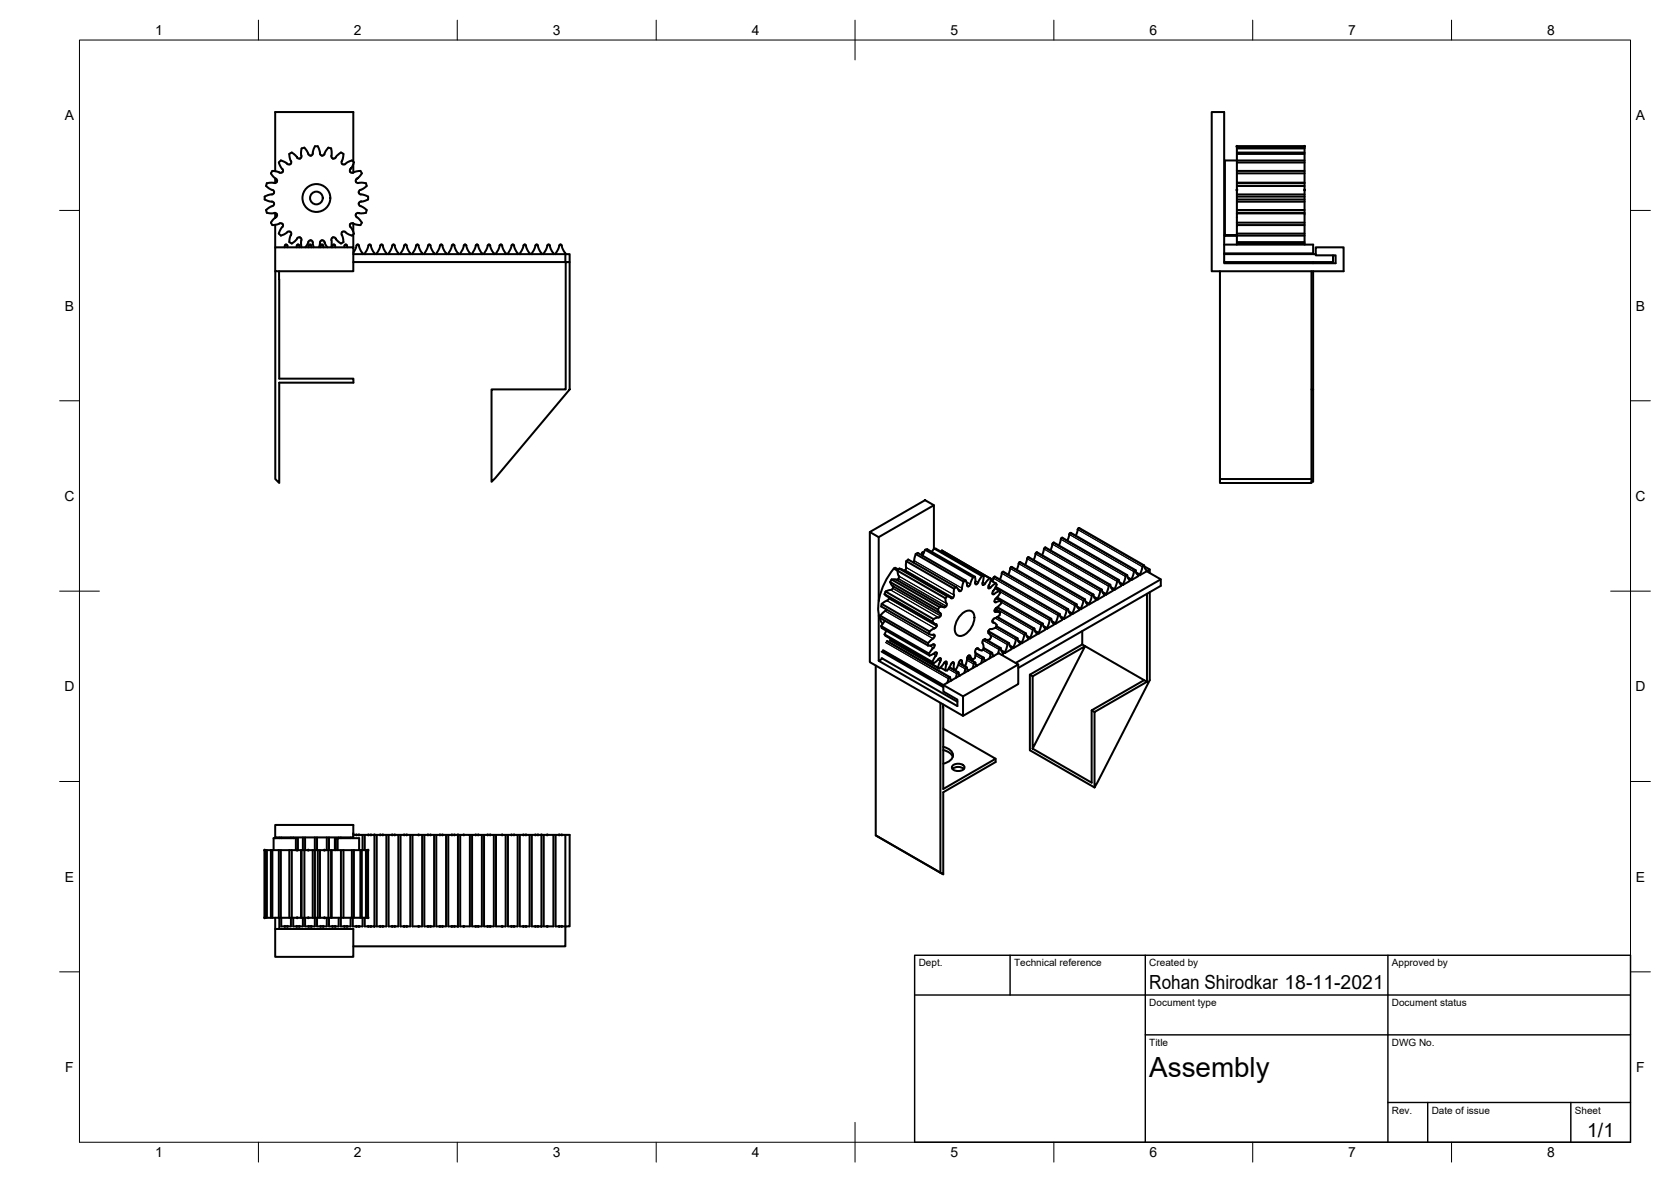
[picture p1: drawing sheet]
<svg xmlns="http://www.w3.org/2000/svg" width="420mm" height="297mm" viewBox="0 0 420 297" stroke-linecap="round" stroke-linejoin="round" font-family="sans-serif">
<defs><g id="words">
<text font-size="7" x="289" y="270.6">Assembly</text>
<g font-size="4.9">
<text x="289" y="248.5">Rohan Shirodkar 18-11-2021</text>
<text x="399.1" y="285.7">1/1</text>
</g>
<g font-size="3.5">
<text x="39" y="8.8">1</text>
<text x="89" y="8.8">2</text>
<text x="139" y="8.8">3</text>
<text x="189" y="8.8">4</text>
<text x="239" y="8.8">5</text>
<text x="289" y="8.8">6</text>
<text x="339" y="8.8">7</text>
<text x="389" y="8.8">8</text>
<text x="16.3" y="30.2">A</text>
<text x="411.3" y="30.2">A</text>
<text x="16.3" y="78">B</text>
<text x="411.3" y="78">B</text>
<text x="16.2" y="125.9">C</text>
<text x="411.2" y="125.9">C</text>
<text x="16.2" y="173.7">D</text>
<text x="411.2" y="173.7">D</text>
<text x="16.3" y="221.6">E</text>
<text x="411.3" y="221.6">E</text>
<text x="16.4" y="269.4">F</text>
<text x="411.4" y="269.4">F</text>
<text x="39" y="290.8">1</text>
<text x="89" y="290.8">2</text>
<text x="139" y="290.8">3</text>
<text x="189" y="290.8">4</text>
<text x="239" y="290.8">5</text>
<text x="289" y="290.8">6</text>
<text x="339" y="290.8">7</text>
<text x="389" y="290.8">8</text>
</g>
<g font-size="2.5">
<text x="231" y="242.9">Dept.</text>
<text x="255" y="242.9">Technical reference</text>
<text x="289" y="242.9">Created by</text>
<text x="350" y="242.9">Approved by</text>
<text x="289" y="252.8">Document type</text>
<text x="350" y="252.8">Document status</text>
<text x="289" y="262.9">Title</text>
<text x="350" y="262.9">DWG No.</text>
<text x="350" y="279.9">Rev.</text>
<text x="360" y="279.9">Date of issue</text>
<text x="396" y="279.9">Sheet</text>
</g>
</g></defs>
<!-- layer: Visible -->
<g fill="none" stroke="#000" stroke-width=".51">
<path d="M75.8 39.2a.62 .62 0 0 1-.5 .6 .62 .62 0 0 1-.7-.4l-.6-.6a.66 .66 0 0 0-.9-.4 .66 .66 0 0 0-.3 1l.4 1.1M75.8 37.3v1.9M75.8 37.3a.87 .87 0 0 1 1.3 .5l.4 .9M83.2 37.3l.1 1.9M83.3 37.3a.93 .93 0 0 0-1.3 .6l-.3 .5a.69 .69 0 0 1-.5 .6 .69 .69 0 0 1-.7-.2l-.3-1.3a.67 .67 0 0 0-.6-.8 .67 .67 0 0 0-.7 .7l-.2 .8a.68 .68 0 0 1-.3 .7 .68 .68 0 0 1-.8 0l-.1-.2M83.3 39.2a.61 .61 0 0 0 .6 .6 .61 .61 0 0 0 .6-.5l.6-.5a.71 .71 0 0 1 1-.3 .71 .71 0 0 1 .2 1.1l-.4 .9M304.7 28.2h3.1v38h28v-2h-5v-2h7v6h-33.1zM311 37.1h17M311 37.3h17M311 38.3h17M311 38.7h17M67.1 46a.93 .93 0 0 0 .6 1.4l.5 .3a.62 .62 0 0 1 .6 .5 .62 .62 0 0 1-.4 .7"/>
<path d="M68.3 48.9l-1.1 .2a.66 .66 0 0 0-.7 .6 .66 .66 0 0 0 .7 .7l1.1 .3M68.4 50.7a.62 .62 0 0 1 .4 .6 .62 .62 0 0 1-.6 .6l-.7 .4a.7 .7 0 0 0-.6 .9 .7 .7 0 0 0 1 .4l1.1-.1M69 46h-1.9M69 53.5a.61 .61 0 0 1 .6 .5 .61 .61 0 0 1-.4 .7l-.6 .6a.7 .7 0 0 0-.4 1 .7 .7 0 0 0 1.1 .2l1-.4M69.2 44.8v1.2M69.2 53.5v1.2M69.2 56.5v5.7M70.1 40.8l.9 1.7M70.3 43.4l-1.1-.4a.66 .66 0 0 0-.9 .2 .66 .66 0 0 0 .2 .9l.7 .7a.6 .6 0 0 1 .4 .7 .6 .6 0 0 1-.6 .5M70.3 56.1h.5l.3 .3M70.6 40.3l.9 .4 1 .6h.5M70.6 40.3l-.5 .5"/>
<path d="M71 57.1l-.6 .9a.67 .67 0 0 0-.1 1 .67 .67 0 0 0 1 0l1.2-.8h.5M71 42.5a.57 .57 0 0 1 0 .7 .57 .57 0 0 1-.7 .2M71.1 56.4l-.1 .6M73 58.2a.53 .53 0 0 1 .1 .9l-.3 1a.67 .67 0 0 0 .2 .9 .67 .67 0 0 0 .9-.2l.7-.6a.62 .62 0 0 1 .7-.5 .62 .62 0 0 1 .5 .6M73.2 40.5v.5l-.2 .3M85.9 40.5v.5l.2 .3M86.1 58.2a.57 .57 0 0 0-.1 .9l.3 .9a.73 .73 0 0 1-.3 1.1 .73 .73 0 0 1-1-.5l-.5-.5a.59 .59 0 0 0-.7-.4 .59 .59 0 0 0-.5 .6M88.1 56.4v.6M88.1 57.1l.6 .8a.73 .73 0 0 1 0 1.1 .73 .73 0 0 1-1.1-.1l-1-.7h-.4M88.1 42.5a.57 .57 0 0 0 0 .7 .57 .57 0 0 0 .7 .2M88.5 40.3l-1 .4-.9 .6h-.4M88.5 40.3l.5 .5"/>
<path d="M88.8 43.4l1.1-.4a.71 .71 0 0 1 1.1 .6M88.8 40.7v-12.5h-19.6v14.8M88.8 41.3v2.1M88.8 56.2v2.1M88.8 58.9v3.3M89 40.8l-.9 1.7M90.1 46h1.9M90.1 53.5a.6 .6 0 0 0-.6 .5 .6 .6 0 0 0 .4 .7l1.1 1.3M90.6 51.8l1.6 1M90.6 47.7a.63 .63 0 0 0-.2 .8 .63 .63 0 0 0 .7 .4l.7 .2a.73 .73 0 0 1 .8 .8 .73 .73 0 0 1-.9 .6l-.9 .2a.55 .55 0 0 0-.6 .4 .55 .55 0 0 0 .4 .7M91 43.6l-1.1 1.2a.59 .59 0 0 0-.4 .7 .59 .59 0 0 0 .6 .5M91 56a.84 .84 0 0 1-1.2 .5l-.9-.3a.51 .51 0 0 0-.9 .2"/>
<path d="M92 46l.2 .7M92.2 46.7l-1.6 1M92.2 52.8a.84 .84 0 0 1-1 .8l-1.1-.1M308 59.2h3M308 59.1v.1M308 59.1h3M311 43v-6.2h17v24.7M311 53.9v2.1M311 59.2h-3M311 51.2v2.6M311 43v2.6M311 45.7v2.6"/>
<path d="M311 48.4v2.7M311 52.8h17M311 53.5h17M311 40.8h17M311 43h17M311 43.6h17M311 46h17M311 46.7h17M311 49.4h17M311 50.1h17M311 53.6h17M311 45.9h17"/>
<path d="M311 48.9h17M311 50.7h17M328 59.2h-17v1.6M328 58.7h-17v.5M328 56.6h-17v2.1M328 56h-17v.6M328 40.3h-20v18.8M69.2 62.2h19.6v6h-19.6zM69.2 68.2v52.2l1 1v-25.2h18.7v-1h-18.7v-27M71.5 62.2l.1-.1a.41 .41 0 0 1 .3-.6 .41 .41 0 0 1 .4 .6v.1M74.5 62.2l.1-.2a.4 .4 0 0 1 .4-.5 .4 .4 0 0 1 .3 .6l.1 .1M75.8 60.4v1.8"/>
<path d="M77.5 60.8l-.7 1.4M77.5 62.2l.1-.2a.41 .41 0 0 1 .4-.5 .41 .41 0 0 1 .3 .6v.1M77.5 60.8a.6 .6 0 0 1 .8-.3 .6 .6 0 0 1 .4 .7l.2 1M80.5 62.2l.1-.1a.43 .43 0 0 1 .3-.6 .43 .43 0 0 1 .4 .6v.1M81.6 60.8l.7 1.4M81.6 60.8a.63 .63 0 0 0-.8-.3 .63 .63 0 0 0-.4 .8l-.2 .9M83.3 60.4v1.8M84 61.5h-.3l-.2 .7M84 61.5l.3 .2M84.3 61.7v.5M86.5 62.2l.1-.2a.41 .41 0 0 1 .4-.5 .41 .41 0 0 1 .3 .6v.1M88.8 65.9h54.4v-2h-1v2"/>
<path d="M88.8 63.9h53.4l-.9-1.9a.41 .41 0 0 0-.3-.5 .41 .41 0 0 0-.4 .5l-.9 1.9M88.8 63.5l.8-1.5a.4 .4 0 0 1 .4-.5 .4 .4 0 0 1 .3 .5l.9 1.9M92.9 61.5l-1.2 2.4M92.9 61.5h.3l.9 2.4M96 61.5h-.3l-1 2.4M96 61.5l1.2 2.4M97.7 63.9l.9-1.9a.4 .4 0 0 1 .4-.5 .4 .4 0 0 1 .3 .5l.9 1.9M100.7 63.9l.9-1.9a.41 .41 0 0 1 .3-.5 .41 .41 0 0 1 .4 .5l.9 1.9M104.9 61.5l-1.2 2.4M104.9 61.5h.3l.3 1.1 .6 1M106.2 63.6v.3M106.7 63.9l.9-1.9a.41 .41 0 0 1 .4-.5 .41 .41 0 0 1 .3 .5l.9 1.9"/>
<path d="M109.7 63.9l.9-1.9a.41 .41 0 0 1 .3-.5 .41 .41 0 0 1 .4 .5l.9 1.9M113.9 61.5l-1.2 2.4M113.9 61.5h.3l.9 2.4M117 61.5h-.3l-1 2.4M117 61.5l1.2 2.4M118.7 63.9l.9-1.9a.41 .41 0 0 1 .4-.5 .41 .41 0 0 1 .3 .5l.9 1.9M121.7 63.9l.9-1.9a.41 .41 0 0 1 .3-.5 .41 .41 0 0 1 .4 .5l.9 1.9M125.9 61.5l-1.2 2.4M125.9 61.5h.3l.3 1 .6 1.1M127.2 63.6l-.1 .3M127.7 63.9l.9-1.9a.41 .41 0 0 1 .4-.5 .41 .41 0 0 1 .3 .5l.9 1.9M130.7 63.9l.9-1.9a.41 .41 0 0 1 .3-.5 .41 .41 0 0 1 .4 .5l.9 1.9"/>
<path d="M133.7 63.9l.9-1.9a.41 .41 0 0 1 .3-.5 .41 .41 0 0 1 .4 .5l.8 1.9M138 61.5h-.3l-1 2.4M138 61.5l1.1 2.4M142.2 65.9h1v32l-19.6 23.2v-23.2h18.6zM306.7 68.2v53.2h23.1v-1h-23.1M307.8 61.5h22.4v2.4M307.8 63.9h23M307.8 63.7h22.4M328 61.2h-17v.3M328 60.8h-17v.4M329.8 68.2v52.2M330.2 65.9v.3"/>
<path d="M330.2 68.2v29.7M335.2 64.2v1.7h-27.4M329.8 97.9h.4v23.2h-.4M218.7 133.7l13.9-8 2.2 1.3-13.9 8zM218.7 133.7v32.7l23.4 13.5M220.9 135v16.1M230.3 139.2l-.6 2.2M230.3 139.2l12 7M230.3 139.2l.5-.3 12 7M231.8 138.9v.7M232 139.7l.6-1.5 12.1 6.9M232.2 138.7l-.4 .2 .4 .2"/>
<path d="M232.2 138.7l.1 .1M232.2 138.7h.2M233.1 138l12.1 7M233.1 138l-.5 .1M234.8 127v10.9M234.9 137.8l-.6 .9M234.9 137.8l12 7M234.9 137.8l.4 .1M235.3 137.9l12 6.9-.3 1.9 .2 .3M236.8 138.4l-.2 .2M236.8 138.4l12.2 7M236.8 138.3l.2 .1"/>
<path d="M260.4 139.2l-.5 1.5M260.4 139.2h.1M260.8 138.8l16.2 9.4M260.8 138.8l-.4 .4M262.5 138l-.5 1.5M262.5 138h.1M262.5 137.9l.4-.3 16.2 9.3M264.6 136.7l-.5 1.6M264.6 136.7l.4-.3 16.3 9.3M266.7 135.5l-.4 1.6M267.1 135.1l16.3 9.4M267.1 135.1l-.3 .4"/>
<path d="M269.2 133.9l-.3 .2-.5 1.8M269.3 133.9l16.2 9.4M269.3 133.9h-.2M271 133.1l-.5 1.5M271 133.1h.1M271 133.1l.4-.4 16.2 9.4M220.9 154.5v11.6M221.3 154.7v.6M221.3 154.7l12 6.9M221.3 155.3l12 6.9M221.6 157.3l.1 .5 12 6.9M221.6 152.4l12.1 7 1.2 .1 .1 .4"/>
<path d="M221.6 157.3l12 7M221.7 151.7l-.1 .7M221.7 151.8l12 6.9 1.5-.9 .3-.4M222.4 149.3l.5 .5 12.1 6.9M222.4 159.4l12 7M222.4 149.3l12 6.9M222.4 159.4l.3 .4 12 6.9M222.5 156l-.9 1.3M222.7 148.7l12 6.9M222.7 148.6l-.3 .7M222.9 158.5l-.5 .9M222.9 153.2l-1.6 1.5"/>
<path d="M223.5 150.5l-.3 .4-1.5 .9M223.5 150.1v.2M224 148.3l-1.3 .4M224.2 145.6l1.1 .1 12 6.9M224.2 145.6l12 7M224.2 145.6l-.4 .6M224.4 147.9l-.4 .4M224.5 147.3v.5M224.8 142.9a15.2 15.2 0 0 0-3.8 11.9l.9 2M225.7 143.4l.4 1.5-.2 .4M225.8 145.5l-.4 .2M225.9 143.2l-.8-.5-.4 .2 13 7.5"/>
<path d="M226.1 142.9l12 6.9 .7 .2 .4 .4 .5-.3M226.1 142.9l.6 .1 12.1 7M226.1 142.9l-.4 .5M227.6 143.2l-.2 .2M227.8 142.6l.1-1.6 12 7v1.5M227.8 142.6l-.2 .6M227.9 141l.5-.4 12 6.9M233.7 158.7l-.1 .6M234.4 156.2l.6 .6 .5 .1v.5M234.7 155.6l-.3 .6M235 159.9l-.2 .4-1.5 1.3M235.9 153.2l.5 1a.65 .65 0 0 1-.5 1l-1.2 .4"/>
<path d="M235.9 153.2l-12.1-6.9 .6 .9 12 7M236.2 152.5l-.3 .7M237.7 150.4l.3 1.3M237.9 152.3l-.4 .3h-1.3M238 151.7l-.1 .6M238.2 149.8l-.5 .5M239.9 149.5l-.2 .6M240.4 147.5l.7 .9M240.4 147.5l-.5 .4M241.5 154.7a2.28 2.28 0 0 1 3-1 3.4 3.4 0 0 1-.4 4.3 3.1 3.1 0 0 1-3.1 1.8 2.29 2.29 0 0 1-.7-3.1zM242.3 146.2l-.4 1.6a.53 .53 0 0 1-.2 .6 .53 .53 0 0 1-.6 0M242.8 145.9l.4 1.2"/>
<path d="M242.8 145.9l-.5 .2M244.7 145.1l-.7 1.7a.53 .53 0 0 1-.8 .5v-.2M245.2 145l.1 1.8h.4l.2-.4M245.2 144.9l-.5 .2M246.9 144.8l-1 1.6M246.9 144.8h.5M248.5 158.6l5.2 3M248.5 159.1h.1M249.2 145.5l-.7 1.9v.4l.2 .1 1.7-1.3-1.3-.8M249.2 145.5l-.3-.2-1.4 1.6-.3 .1M249.5 156.2l.6 .4M249.8 145.3l-.2 .8"/>
<path d="M249.9 145l-.1 .3M250 145l.2-.1 16.2 9.4M250.1 153.2l1.4 .8-1.2-.2M250.2 147.9l1.1 .6-1.6 .9-.2-.4 .2-.4M250.3 150.5l-.2 .6 .1 .2h.3M250.4 147.5l13.9 8M250.4 146.6l.2 .3-.9 1.7M250.5 150.4l1.2 .7-1.3 .2M250.5 157.3l5.3 3.1M250.7 150.1l11.5 6.6M250.8 155l7.1 4.2M250.8 152.6l9.3 5.4"/>
<path d="M251.3 154.6l-1.3 .8a.57 .57 0 0 0-.4 .4 .57 .57 0 0 0 .2 .6l.2 .1a.68 .68 0 0 1 .6 .6 .68 .68 0 0 1-.5 .7l-1 .3a.67 .67 0 0 0-.5 1.1l.6 .9M251.4 148.5l.1 .5M251.5 149l-1.2 1.5M251.5 153.9l-.1 .7M251.7 151.6l-1.2 1.2a.53 .53 0 0 0-.4 .5 .53 .53 0 0 0 .2 .5M251.7 151v.6M251.9 144.1l-.5 1.5M251.9 144v.1M252.3 143.7l16.2 9.4M252.3 143.7l-.4 .3M254.4 142.5l16.3 9.3M254.4 142.5l-.3 .1-.6 1.8"/>
<path d="M256.1 141.7l-.4 1.5M256.1 141.6v.1M256.1 141.6l.4-.4 16.3 9.4M257.8 159.2l.8 1.3M257.8 159.2l-.3 .4-.6 2.1M258.1 159.8l.9 .5M258.2 160l.8 .4M258.3 140.4l-.5 1.6M258.4 140.1l-.1 .3M258.7 140l16.2 9.4M258.7 140l-.3 .1M259.9 158l-.2 .1-.7 2.3"/>
<path d="M260 158l.7 1.3M260.2 158.5l1 .6M260.3 158.8l.9 .4M260.8 159.3l-1.8 1.1M260.8 159.3h.1M262 156.8l.2-.1 .7 1.5-1.7 1M262 156.8l-.8 2.4M262.4 157.3l.9 .5M262.5 157.5l.8 .5M264.4 155.6l.6 1.3M264.4 155.6l-.4 .1-.7 2.3M264.5 156.1l.9 .5"/>
<path d="M264.6 156.3l.8 .5M265 156.9l-1.7 1.1M266.2 154.3l.3 .1 .6 1.4-1.7 1zM266.6 154.9l.9 .5M266.7 155.1l.8 .5M268.6 153.2l-.2-.1-.2 .2-.7 2.3M268.6 153.2l.2 .5 .4 .7M268.7 153.6l.9 .6M268.8 153.9l.8 .4M269.2 154.4l-1.7 1.2M269.2 154.4h.1M270.5 151.9l-.9 2.4"/>
<path d="M270.5 151.8v.1M270.6 151.8l.8 1.4M270.8 152.4l1 .6M271 152.6l.8 .5M271.4 153.2l-1.8 1.1M271.4 153.1v.1M272.1 158.6v3.4l-13.1 7.6v18.9l16.2 9.4M272.8 150.7l.2 .7 .5 .5M272.8 150.7l-.3 .1-.7 2.3M273 151.2l.9 .5M273.1 151.4l.8 .5M273.5 152l-1.7 1.1"/>
<path d="M273.5 151.9v.1M275.1 150l.9 .5M275.2 150.2l.8 .5M275.6 150.7l-.4-.4-.3-.9-.2 .1-.8 2.4M275.6 150.7h.1M275.6 150.8l-1.7 1.1M276.8 148.2h.2l.7 1.5-1.7 1zM277.2 148.8l.9 .5M277.3 149l.8 .4M278.9 147l.2-.1 .7 1.4M278.9 147l-.8 2.4M279.3 147.5l.9 .6"/>
<path d="M279.4 147.8l.8 .4M279.8 148.3l-1.7 1.1M279.8 148.3h.1M280.9 146.1l-.7 2.1M281.2 145.7l-.3 .4M281.2 145.7l.1 .1M281.3 145.8l.7 1.4-1.8 1M281.5 146.3l.9 .5M281.6 146.5l.8 .5M283.4 144.6l.2 .7 .5 .5M283.5 144.6l-.4 .1-.7 2.3M283.6 145.1l.9 .5"/>
<path d="M283.7 145.3l.8 .5M284.1 145.9l-1.7 1.1M284.1 145.8v.1M285.7 143.9l.9 .5M285.8 144.1l.8 .5M286.2 144.6l-.7-1.3h-.2l-.8 2.5M286.2 144.6h.1M286.2 144.6l-1.7 1.2M287.2 142.4l-.6 2.2M287.3 142.4l.3-.3 .7 1.5-1.7 1M287.7 142.3l1.4 .8v.9M289.1 143.1l-.8 .5 3.6 2v1.6l-35.9 20.7"/>
<path d="M289.1 148.8v22.1l-13.9 27v-19l13.2-7.6v-22.1M291.9 145.6l-36.5 21M220.2 167.3v42.6l17 9.8v-20.6l13.1-7.6v-.8M221.7 165.4l19 11M221.7 163.8l15.5 8.9M222 163.4l20.1 11.6 13.9-8-4.9-2.9-13.9 8.1v1.6l3.5 2v1.6l-19.8-11.3 1-.6M222 163.6l15.2 8.7M223.1 161.1l15.7 9.1M223.8 160.9l.2 .1M223.8 160.9l12.2 7M223.9 160.5l-.1 .4M233.3 161.6v.6"/>
<path d="M233.3 162.2l1.5-.3a.6 .6 0 0 1-.1 1l-1.1 1.4M233.6 164.2l.1 .5M234.4 166.3l.3 .4M235.4 164.7l-1 1.7M235.4 164.7l.2-.4-.2-.4-1.7 .8M236.5 176.6v42.7M236.5 167.8l1.2 .7M236.5 165.5l.1 .3-.6 1.5a.43 .43 0 0 0 .2 .7M236.5 165.5h-.3l-1.5 1.2M237.1 177v.8M237.2 177.8v20.5l13.1-7.6-13.1-7.6M237.7 168.5h.5"/>
<path d="M238 166.8l-.3 1.7M238 166.8l.1-.4-.4-.1-1.5 1.7M238.4 170.5l-.2 1.1M238.7 167.7l2.3 1.2M238.9 170.3l-.3-.1-.1 .3M238.9 170.3l.2 .7M239 170.8l.3 .1M239.6 166.4l-.4 .3-1.1 1.8M239.6 166.4l.3 .2v1.7M240.8 169l.2-.1 .3 .9M240.8 169l-.5 1.4M241.1 166.5l-.7 1.7-.5 .1"/>
<path d="M241.1 166.6l2 1.1M241.1 166.5l.2-.4 .5-.2 .3 1.3M241.2 169.5l.2 .2M241.3 169.7v.1M243.2 165.4l-.4 1.7-.4 .2M243.2 165.3l2 1.2M243.3 168.3l.3 .2M243.3 165l1.4 .8M243.4 168.5v.1M243.4 168.6l-.3-.9-.2 .1-.5 1.3M243.5 164.8l.2-.1 .3 .1M243.5 164.8l-.3 .6"/>
<path d="M244 164.9l.7 .9M244.8 166.9l-.2 1M245 166.6l-.2 .3M245 166.6l.2-.1 .3 .8M245.2 164.1l2.1 1.2M245.4 167.1l.3 .2M245.5 163l-.3 .6v1.7l-.5 .4M245.6 162.9l.6 .4M245.9 163l1 .5M245.9 163h-.4M246.9 165.6l-.2 1.1M247.2 160.9l-.2 .5 .1 .3a1.53 1.53 0 0 1-.2 1.8"/>
<path d="M247.3 162.8l2.1 1.2M247.4 165.4l-.3-.1-.1 .3M247.4 165.4l.2 .7M247.5 165.9l.3 .1M247.6 160.6l.1 .1M248 160.8l3.6 2M249.1 164.4l-.3 1.1M249.2 160.1a.86 .86 0 0 1-.9 .7l-.8-.2-.3 .3M249.3 164.1l.2 .1M249.3 164l-.2 .4M249.5 164.2l.3 .7M249.6 164.6l.3 .2"/>
<path d="M249.7 164.9h.1M250.9 164.2a1.67 1.67 0 0 1 .7-1.4l.2 .8 .5 .6-.5 .4M251.8 163.4l.9 .5M251.9 163.6l.8 .5M253.7 161.7l.3 .7 .4 .5M253.8 161.7l-.4 .1-.7 2.3M253.9 162.2l.9 .5M254 162.4l.8 .5M254.4 163l-1.7 1.1M254.4 162.9v.1M255.4 160.7l-.6 2.2M255.6 160.5l-.2 .2"/>
<path d="M255.7 160.4l.2 .1M255.7 160.4h-.1M255.9 160.5l.6 1.2M256 161l.9 .5M256 167v4.9l-13.9 8v-4.9M256.1 161.2l.8 .5M256.5 161.7v.2l-1.7 1M258.6 160.5l-1.7 1.2M259 169.6l.7 .4M259.7 170l13.1-7.6-13.1 25.7zM272.1 162l16.3 9.3M274.5 178.5l.7 .4"/>
<path d="M287.7 170.9l-13.2 7.6v18.2l-14.8-8.6M237.2 188.5l1.5 .7 .9 1M237.2 187.7a2.44 2.44 0 0 1 2.3 2.6 3 3 0 0 1-2.3 1.6M239.5 193.2a2.26 2.26 0 0 1 2.9 0M239.5 192.4a2.08 2.08 0 0 1 3 .3 1.38 1.38 0 0 1-1.8 1.1 .96 .96 0 0 1-1-.3 .96 .96 0 0 1-.2-1.1zM66.9 213.6h-.4v17h26M66.9 213.6h1.2M66.9 213.6v17M67.1 213.6v17M68.1 213.6h2M68.1 213.6v17M68.5 213.6v17"/>
<path d="M69.2 207.3h19.6v3.1h-19.6zM69.2 210.4v.2M70.1 213.6h2.6M70.1 213.6v17M70.2 210.4v.2M70.6 213.6v17M70.7 210.4v.2M72.7 213.6h13.7M72.7 213.6v17M73.2 210.4v.2M73.4 213.6v17M73.7 210.4v.2"/>
<path d="M74.4 210.6h.5v3M74.4 210.6h-5.6v3M74.4 210.6v3M75.7 213.6v17M75.8 213.6v17M76.2 210.4v3.2M76.5 213.6v17M76.7 210.4v3.2M78.6 213.6v17M79.2 210.4v3.2M79.2 213.6v17M79.7 210.4v3.2"/>
<path d="M79.9 213.6v17M80.5 213.6v17M82.2 210.4v3.2M82.6 213.6v17M82.7 210.4v3.2M83.2 213.6v17M83.4 213.6v17M84.2 210.6v3M84.3 210.6l-.1 3M84.3 210.6v3M84.3 210.6h.1M84.9 213.6v-3h5.4v3"/>
<path d="M84.9 210.6h-.5v3M85.2 210.4v.2M85.7 210.4v.2M85.7 213.6v17M86.4 213.6h2.6M86.4 213.6v17M88.2 210.4v.2M88.5 213.6v17M88.7 210.4v.2M88.8 209.8h2.4v3.8M88.8 209.4l.1 .4M89 213.6h2"/>
<path d="M89 213.6v17M90.6 213.6v17M91 213.6h1v17M91 213.6v17M91.2 209.8h.5M91.7 209.8h2.4M91.7 209.8v3.8M92 213.6h.2v17M92.2 213.6h.3v17M92.5 213.6v17M94.1 209.8v23h-2.4v-2.2M94.1 209.8h.6"/>
<path d="M94.7 209.8h2.5v23h-2.5zM97.2 209.8h.5M97.7 209.8h2.5v23h-2.5zM100.2 209.8h.5M100.7 209.8h2.5v23h-2.5zM103.2 209.8h.5M103.7 209.8h2.5v23h-2.5zM106.2 209.8h.5M106.7 209.8h2.5v23h-2.5zM109.2 209.8h.5M109.7 209.8h2.5v23h-2.5zM112.2 209.8h.5"/>
<path d="M112.7 209.8h2.4v23h-2.4zM115.1 209.8h.6M115.7 209.8h2.5v23h-2.5zM118.2 209.8h.5M118.7 209.8h2.5v23h-2.5zM121.2 209.8h.5M121.7 209.8h2.5v23h-2.5zM124.2 209.8h.5M124.7 209.8h2.4v23h-2.4zM127.1 209.8h.6M127.7 209.8h2.5v23h-2.5zM130.2 209.8h.5"/>
<path d="M130.7 209.8h2.5v23h-2.5zM133.2 209.8h.5M133.7 209.8h2.4v23h-2.4zM136.1 209.8h.6M136.7 209.8h2.4v23h-2.4zM139.1 209.8h.6M139.7 209.8h2.5v23h-2.5zM142.2 209.8h1v23h-1v5h-53.4M220.2 209.9l17 9.8M69.2 233.5h19.6v7h-19.6zM69.2 230.6v2.9M70.2 230.6v2.9"/>
<path d="M70.7 230.6v2.2h2.5v-2.2M73.7 230.6v2.2h2.5v-2.2M76.7 230.6v2.2h2.5v-2.2M79.7 230.6v2.2h2.5v-2.2M82.7 230.6v2.2h2.5v-2.2M85.7 230.6v2.2h2.5v-2.2M88.7 230.6v2.2h2.5v-2.2"/>
<circle cx="79.6" cy="49.8" r="3.5"/>
<circle cx="79.6" cy="49.8" r="1.6"/>
</g>
<g fill="#000" stroke="#000" stroke-width=".25">
<circle cx="311" cy="36.8" r=".24"/>
<circle cx="328" cy="36.8" r=".24"/>
<circle cx="308" cy="59.1" r=".24"/>
<circle cx="311" cy="47.7" r=".24"/>
<circle cx="328" cy="47.7" r=".24"/>
<circle cx="66.5" cy="213.6" r=".24"/>
<circle cx="74.7" cy="213.6" r=".24"/>
<circle cx="77.5" cy="213.6" r=".24"/>
<circle cx="81.6" cy="213.6" r=".24"/>
<circle cx="89.6" cy="209.8" r=".24"/>
<circle cx="90.3" cy="209.8" r=".24"/>
<circle cx="92.5" cy="213.6" r=".24"/>
<circle cx="92.6" cy="209.8" r=".24"/>
<circle cx="93.3" cy="209.8" r=".24"/>
<circle cx="94.1" cy="209.8" r=".24"/>
<circle cx="95.6" cy="209.8" r=".24"/>
<circle cx="96.2" cy="209.8" r=".24"/>
<circle cx="98.6" cy="209.8" r=".24"/>
<circle cx="99.2" cy="209.8" r=".24"/>
<circle cx="101.6" cy="209.8" r=".24"/>
<circle cx="102.3" cy="209.8" r=".24"/>
<circle cx="105.3" cy="209.8" r=".24"/>
<circle cx="107.6" cy="209.8" r=".24"/>
<circle cx="108.2" cy="209.8" r=".24"/>
<circle cx="110.6" cy="209.8" r=".24"/>
<circle cx="111.2" cy="209.8" r=".24"/>
<circle cx="113.6" cy="209.8" r=".24"/>
<circle cx="114.3" cy="209.8" r=".24"/>
<circle cx="115.1" cy="209.8" r=".24"/>
<circle cx="116.6" cy="209.8" r=".24"/>
<circle cx="119.6" cy="209.8" r=".24"/>
<circle cx="120.2" cy="209.8" r=".24"/>
<circle cx="122.6" cy="209.8" r=".24"/>
<circle cx="123.2" cy="209.8" r=".24"/>
<circle cx="126.3" cy="209.8" r=".24"/>
<circle cx="128.6" cy="209.8" r=".24"/>
<circle cx="129.2" cy="209.8" r=".24"/>
<circle cx="131.6" cy="209.8" r=".24"/>
<circle cx="132.2" cy="209.8" r=".24"/>
<circle cx="134.6" cy="209.8" r=".24"/>
<circle cx="135.3" cy="209.8" r=".24"/>
<circle cx="136.1" cy="209.8" r=".24"/>
<circle cx="137.6" cy="209.8" r=".24"/>
<circle cx="140.6" cy="209.8" r=".24"/>
<circle cx="141.2" cy="209.8" r=".24"/>
<circle cx="66.5" cy="230.6" r=".24"/>
<circle cx="71.6" cy="232.8" r=".24"/>
<circle cx="72.3" cy="232.8" r=".24"/>
<circle cx="74.6" cy="232.8" r=".24"/>
<circle cx="74.7" cy="230.6" r=".24"/>
<circle cx="75.2" cy="232.8" r=".24"/>
<circle cx="77.5" cy="230.6" r=".24"/>
<circle cx="77.6" cy="232.8" r=".24"/>
<circle cx="78.2" cy="232.8" r=".24"/>
<circle cx="80.6" cy="232.8" r=".24"/>
<circle cx="81.3" cy="232.8" r=".24"/>
<circle cx="81.6" cy="230.6" r=".24"/>
<circle cx="83.6" cy="232.8" r=".24"/>
<circle cx="84.3" cy="232.8" r=".24"/>
<circle cx="86.6" cy="232.8" r=".24"/>
<circle cx="87.2" cy="232.8" r=".24"/>
<circle cx="89.6" cy="232.8" r=".24"/>
<circle cx="90.3" cy="232.8" r=".24"/>
<circle cx="92.5" cy="230.6" r=".24"/>
<circle cx="92.6" cy="232.8" r=".24"/>
<circle cx="93.3" cy="232.8" r=".24"/>
<circle cx="94.1" cy="232.8" r=".24"/>
<circle cx="95.6" cy="232.8" r=".24"/>
<circle cx="96.2" cy="232.8" r=".24"/>
<circle cx="98.6" cy="232.8" r=".24"/>
<circle cx="99.2" cy="232.8" r=".24"/>
<circle cx="101.6" cy="232.8" r=".24"/>
<circle cx="102.3" cy="232.8" r=".24"/>
<circle cx="105.3" cy="232.8" r=".24"/>
<circle cx="107.6" cy="232.8" r=".24"/>
<circle cx="108.2" cy="232.8" r=".24"/>
<circle cx="110.6" cy="232.8" r=".24"/>
<circle cx="111.2" cy="232.8" r=".24"/>
<circle cx="113.6" cy="232.8" r=".24"/>
<circle cx="114.3" cy="232.8" r=".24"/>
<circle cx="115.1" cy="232.8" r=".24"/>
<circle cx="116.6" cy="232.8" r=".24"/>
<circle cx="119.6" cy="232.8" r=".24"/>
<circle cx="120.2" cy="232.8" r=".24"/>
<circle cx="122.6" cy="232.8" r=".24"/>
<circle cx="123.2" cy="232.8" r=".24"/>
<circle cx="126.3" cy="232.8" r=".24"/>
<circle cx="128.6" cy="232.8" r=".24"/>
<circle cx="129.2" cy="232.8" r=".24"/>
<circle cx="131.6" cy="232.8" r=".24"/>
<circle cx="132.2" cy="232.8" r=".24"/>
<circle cx="134.6" cy="232.8" r=".24"/>
<circle cx="135.3" cy="232.8" r=".24"/>
<circle cx="136.1" cy="232.8" r=".24"/>
<circle cx="137.6" cy="232.8" r=".24"/>
<circle cx="140.6" cy="232.8" r=".24"/>
<circle cx="141.2" cy="232.8" r=".24"/>
</g>
<!-- layer: Visible Narrow -->
<g fill="none" stroke="#000" stroke-width=".25">
<path d="M260.5 138.9l16.3 9.3M260.6 138.8l16.3 9.4M262.7 137.7l16.2 9.3M262.8 137.6l16.2 9.4M264.6 136.8l16.3 9.3M264.6 136.7l16.3 9.4M264.8 136.4l16.3 9.4M264.9 136.4l16.3 9.3M266.7 135.5l16.3 9.4M266.9 135.2l16.3 9.4M267 135.2l16.3 9.3M268.9 134.3l16.2 9.4"/>
<path d="M268.9 134.3l16.2 9.3M269 134l16.3 9.3M269.1 133.9l16.3 9.4M271 133.1l16.2 9.4M271.1 132.8l16.3 9.3M271.3 132.7l16.2 9.4M222.6 153.6l12 6.9M223 150.9l12 7M223.5 150.5l12 6.9M223.5 150.3l12 7M224 148.3l12 6.9M224.5 147.9l12 6.9"/>
<path d="M224.5 147.8l12 6.9M225.8 145.5l12.1 6.9M225.9 145.4l12 6.9M226 144.7l12 7M227.6 143.3l12 6.9M227.6 143.2l12.1 7M227.8 142.6l12.1 6.9M229.9 140.9l12 7M234.4 159.5l.6 .4M234.5 159.5l.5 .3M241 148.1l.6 .4M241 148.3l.5 .2"/>
<path d="M242.9 146.2l1.1 .6-1-.6M243.2 147.1l.4 .2M243.2 147.2l.3 .2M245.2 146.7l.3 .1M245.2 146.7l.2 .2M245.3 146l.6 .4M247 146.9l.2 .1M247.1 147h.1M247.1 146.4l.6 .3M248.5 158.8l5 2.9M248.5 158.7l5.1 2.9M248.5 159.1h.1"/>
<path d="M248.5 147.3l.6 .4M248.5 147.3l.6 .3M248.9 159.5l4.4 2.5M249.5 149l.5 .3M249.5 148.9l.5 .3M249.5 156.4h.2M249.5 156.3l.2 .1M249.8 145.3l16.2 9.4M249.9 145l16.3 9.4M250 144.9l16.3 9.4M250.2 157.8l5.2 3M250.2 157.8l5.2 2.9"/>
<path d="M250.2 155.3l7.3 4.3M250.3 152.9l9.4 5.4M250.3 147.6l13.8 8M250.3 147.5l13.9 8M250.4 153.8l-.3-.2 .2 .2M250.4 157.5l5.2 3M250.5 151.3l-.4-.2 .3 .2M250.5 157.4l5.2 3M250.6 150.2l11.4 6.6M250.6 155.1l7.1 4.1M250.6 152.7l9.2 5.3M250.7 150.2l11.4 6.5"/>
<path d="M250.7 155.1l7.1 4.1M250.7 152.6l9.2 5.4M251.9 144.1l16.2 9.4M252.1 143.7l16.2 9.4M252.2 143.7l16.2 9.4M254 142.9l16.3 9.3M254 142.8l16.3 9.4M254.2 142.5l16.2 9.4M254.3 142.5l16.3 9.4M256.1 141.6l16.3 9.4M256.3 141.3l16.3 9.4M256.4 141.3l16.3 9.3"/>
<path d="M258.3 140.4l16.2 9.4M258.4 140.1l16.3 9.4M258.5 140l16.3 9.4M261.8 157.1l-10.1-5.8 10.1 5.8M263.9 155.9l-12.5-7.2 12.5 7.2M276.6 148.5l-16.2-9.3 16.2 9.4M278.8 147.3l-16.3-9.3 16.3 9.3M222.7 161.4l15.7 9.2-15.7-9.1M222.8 161.1l15.8 9.1M222.9 161.1l15.8 9.1M233.6 162.2l1.1 .6M233.7 162.2l1 .6"/>
<path d="M234.6 162l.4 .2M234.6 164.3l.8 .4M234.7 161.9l.3 .2M235.2 163.9l.3 .2M235.3 163.9l.2 .1M235.9 165.7l.6 .4M236.3 165.4l.2 .1M237.4 166.5l.6 .3M238.4 168.1l2.2 1.2M238.7 167.8l2 1.2M238.7 167.7l2.1 1.3M239.3 166.6l.6 .3"/>
<path d="M239.4 166.5l.5 .3M240.9 167.1l1.8 1M241 166.7l1.9 1.1M241.1 166.6l1.9 1.1M241.5 166l.4 .2M243.1 165.9l1.7 1M243.2 165.5l1.8 1.1M243.2 165.4l1.9 1.1M243.6 164.7l.4 .2M245.2 164.7l1.7 1M245.3 164.3l1.8 1M245.3 164.2l1.9 1.1"/>
<path d="M245.7 162.9l.2 .1-.1-.1M247.1 163.3l1.9 1.2-1.9-1.2M247.3 163l1.9 1.1M247.3 162.9l2 1.2M247.5 160.7l3.9 2.2M247.6 160.6l.1 .1M247.8 160.7l3.7 2.1M251.2 163.2l-4-2.3 4 2.3"/>
</g>
<!-- layer: Border -->
<g fill="none" stroke="#000" stroke-width=".25">
<path d="M20 10.1h390v276.9h-390zM65 5.1v5M115 5.1v5M165 5.1v5M215 5.1v10M265 5.1v5M315 5.1v5M365 5.1v5M15 52.9h5M410 52.9h5M15 100.7h5M410 100.7h5"/>
<path d="M15 148.6h10M405 148.6h10M15 196.4h5M410 196.4h5M15 244.2h5M410 244.2h5M65 287v5M115 287v5M165 287v5M215 282.1v9.9M265 287v5M315 287v5"/>
<path d="M365 287v5"/>
</g>
<!-- layer: TitleBlock -->
<path d="M230 240.1h180v46.9h-180zM230 250h180M254 240.1v9.9M288 240.1v46.9M349 240.1v46.9M288 260.1h122M349 277.1h61M359 277.1v9.9M395 277.1v9.9" fill="none" stroke="#000" stroke-width=".36"/>
<use href="#words"/>
</svg>
